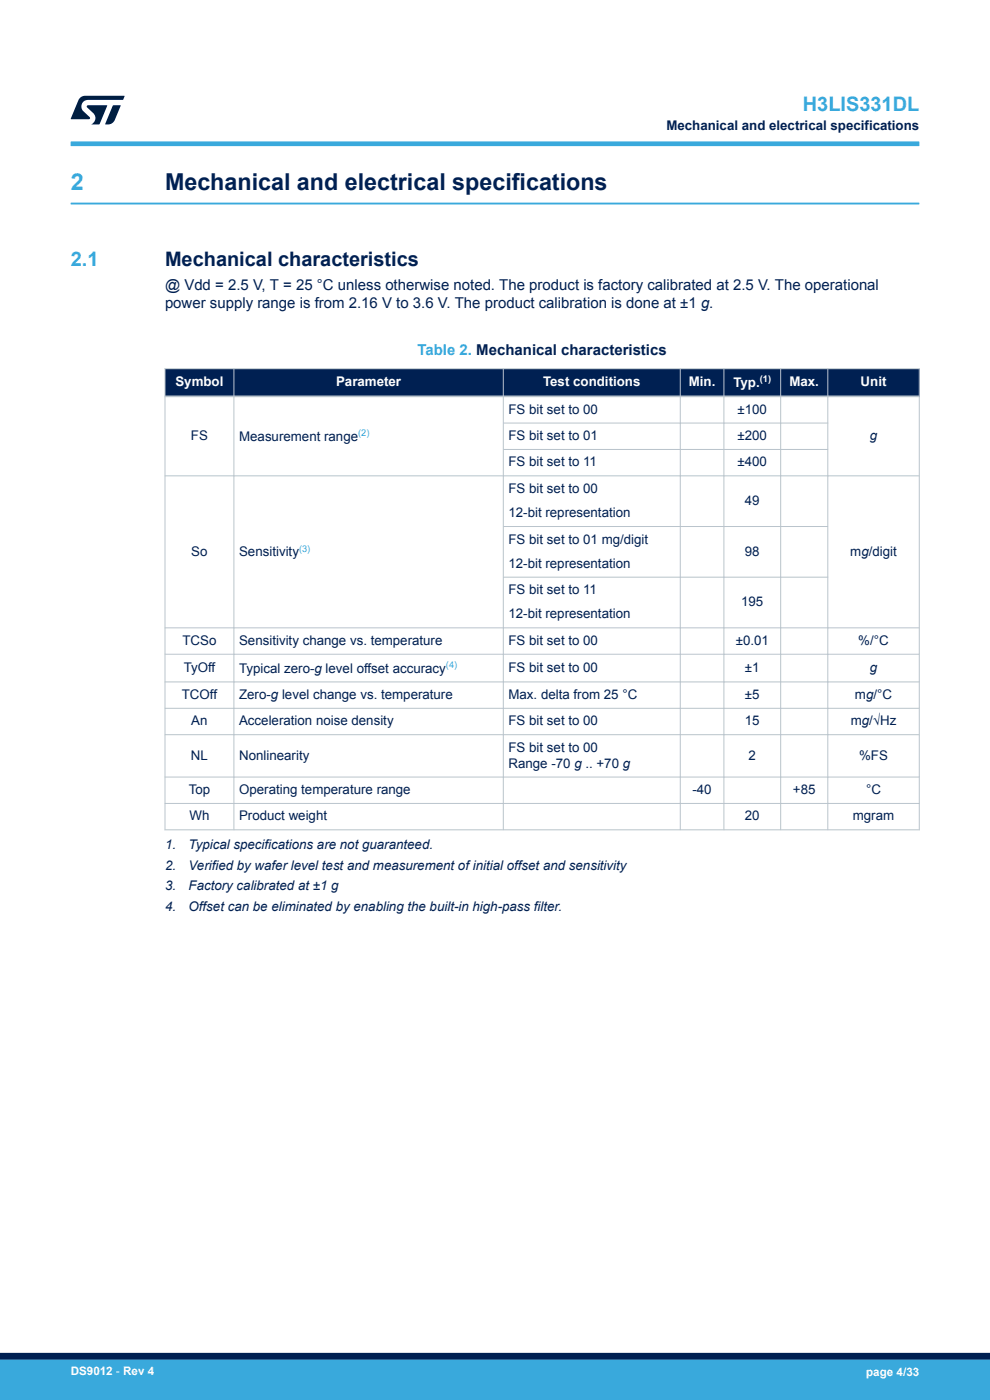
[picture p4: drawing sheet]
<svg xmlns="http://www.w3.org/2000/svg" width="210mm" height="297mm" viewBox="0 0 210 297" stroke-linecap="round" stroke-linejoin="round" font-family="sans-serif">
<defs><g id="words">
<text font-size="4.9" fill="#39a9dc" x="15" y="40.4">2</text>
<text font-size="4.9" fill="#002052" x="35" y="40.4">Mechanical and electrical specifications</text>
<g font-size="4.2" fill="#39a9dc">
<text x="170.3" y="23.5">H3LIS331DL</text>
<text x="15" y="56.4">2.1</text>
</g>
<text font-size="4.2" fill="#002052" x="35" y="56.4">Mechanical characteristics</text>
<g font-size="3.2" fill="#002052">
<text x="35" y="61.5">@ Vdd = 2.5 V, T = 25 °C unless otherwise noted. The product is factory calibrated at 2.5 V. The operational</text>
<text x="35" y="65.3">power supply range is from 2.16 V to 3.6 V. The product calibration is done at ±1 g.</text>
</g>
<text font-size="3.2" fill="#39a9dc" x="88.6" y="75.2">Table 2. Mechanical characteristics</text>
<g font-size="2.8" fill="#002052">
<text x="141.4" y="27.5">Mechanical and electrical specifications</text>
<text x="107.9" y="87.8">FS bit set to 00</text>
<text x="156.4" y="87.8">±100</text>
<text x="40.5" y="93.4">FS</text>
<text x="50.7" y="93.5">Measurement range</text>
<text x="107.9" y="93.4">FS bit set to 01</text>
<text x="156.4" y="93.4">±200</text>
<text x="184.5" y="93.4">g</text>
<text x="107.9" y="99">FS bit set to 11</text>
<text x="156.4" y="99">±400</text>
<text x="107.9" y="104.6">FS bit set to 00</text>
<text x="158" y="107.1">49</text>
<text x="107.9" y="109.7">12-bit representation</text>
<text x="40.6" y="117.9">So</text>
<text x="50.7" y="118">Sensitivity</text>
<text x="107.9" y="115.3">FS bit set to 01 mg/digit</text>
<text x="158" y="117.9">98</text>
<text x="180.4" y="117.9">mg/digit</text>
<text x="107.9" y="120.5">12-bit representation</text>
<text x="107.9" y="126.1">FS bit set to 11</text>
<text x="107.9" y="131.2">12-bit representation</text>
<text x="157.2" y="128.6">195</text>
<text x="38.7" y="136.8">TCSo</text>
<text x="50.7" y="136.8">Sensitivity change vs. temperature</text>
<text x="107.9" y="136.8">FS bit set to 00</text>
<text x="156.1" y="136.8">±0.01</text>
<text x="182.1" y="136.8">%/°C</text>
<text x="39" y="142.5">TyOff</text>
<text x="50.7" y="142.7">Typical zero-g level offset accuracy</text>
<text x="107.9" y="142.5">FS bit set to 00</text>
<text x="158" y="142.5">±1</text>
<text x="184.5" y="142.5">g</text>
<text x="38.6" y="148.3">TCOff</text>
<text x="50.7" y="148.3">Zero-g level change vs. temperature</text>
<text x="107.9" y="148.3">Max. delta from 25 °C</text>
<text x="158" y="148.3">±5</text>
<text x="181.4" y="148.3">mg/°C</text>
<text x="40.6" y="153.9">An</text>
<text x="50.7" y="153.9">Acceleration noise density</text>
<text x="107.9" y="153.9">FS bit set to 00</text>
<text x="158" y="153.9">15</text>
<text x="180.4" y="153.9">mg/√Hz</text>
<text x="40.5" y="161.2">NL</text>
<text x="50.7" y="161.2">Nonlinearity</text>
<text x="107.9" y="159.5">FS bit set to 00</text>
<text x="158.8" y="161.2">2</text>
<text x="182.2" y="161.2">%FS</text>
<text x="107.9" y="162.9">Range -70 g .. +70 g</text>
<text x="40" y="168.5">Top</text>
<text x="50.7" y="168.5">Operating temperature range</text>
<text x="146.9" y="168.5">-40</text>
<text x="168.2" y="168.5">+85</text>
<text x="183.7" y="168.5">°C</text>
<text x="40.2" y="174.1">Wh</text>
<text x="50.7" y="174.1">Product weight</text>
<text x="158" y="174.1">20</text>
<text x="180.9" y="174.1">mgram</text>
<text x="35" y="180.1">1.</text>
<text x="35" y="184.5">2.</text>
<text x="40" y="180.1">Typical specifications are not guaranteed.</text>
<text x="40" y="184.5">Verified by wafer level test and measurement of initial offset and sensitivity</text>
<text x="35" y="188.9">3.</text>
<text x="40" y="188.9">Factory calibrated at ±1 g</text>
<text x="35" y="193.3">4.</text>
<text x="40" y="193.3">Offset can be eliminated by enabling the built-in high-pass filter.</text>
</g>
<g font-size="2.8" fill="#fff">
<text x="37.2" y="81.9">Symbol</text>
<text x="71.3" y="81.9">Parameter</text>
<text x="115.2" y="81.9">Test conditions</text>
<text x="146.1" y="81.9">Min.</text>
<text x="155.6" y="82">Typ.</text>
<text x="167.5" y="81.9">Max.</text>
<text x="182.6" y="81.9">Unit</text>
</g>
<g font-size="2.5" fill="#fff">
<text x="15" y="291.6">DS9012 - Rev 4</text>
<text x="183.7" y="291.9">page 4/33</text>
</g>
<text font-size="2" fill="#fff" x="161.2" y="81.1">(1)</text>
<g font-size="2" fill="#39a9dc">
<text x="76" y="92.6">(2)</text>
<text x="63.4" y="117.1">(3)</text>
<text x="94.6" y="141.7">(4)</text>
</g>
</g></defs>
<path d="M15 43.2h180" fill="none" stroke="#39a9dc" stroke-width=".4"/>
<g fill="#002052">
<path d="M35 78.2h160v5.9h-160z" fill-rule="evenodd"/>
<path d="M35 78.2h160v5.9h-160z" fill-rule="evenodd"/>
</g>
<g fill="none" stroke="#b9c4ca" stroke-width=".21">
<path d="M34.9 78.2h160.2M35 78.1v98M49.6 78.1v98M106.8 78.1v98M144.3 78.1v98M153.6 78.1v98M165.6 78.1v98M175.6 78.1v98M195 78.1v98M106.8 89.8h68.9M106.8 95.3h68.9M34.9 100.9h160.2"/>
<path d="M106.8 111.7h68.9M34.9 133.2h160.2M34.9 138.8h160.2M106.8 122.4h68.9M34.9 144.7h160.2M34.9 150.3h160.2M34.9 155.9h160.2M34.9 164.8h160.2M34.9 170.4h160.2M34.9 176h160.2"/>
</g>
<path d="M34.9 84.1h160.2" fill="none" stroke="#b9c4ca" stroke-width=".35"/>
<path d="M15 30.5h180" fill="none" stroke="#39a9dc" stroke-width="1"/>
<g fill="#001e41">
<path d="M17.1 20.7l.9-.4 8.4 .1-.3 .8h-7.4a1.4 1.4 0 0 0-1.3 .8 1.4 1.4 0 0 0 .2 1.5l1.4 1.3v.4l-4 .1 1.6-4.1z"/>
<path d="M24 22.4h1.6l-1.3 3.1a1.54 1.54 0 0 1-1.4 .9l-.6-.1z"/>
<path d="M18.5 22.4h4.2l-1.6 4h-1.7a1.48 1.48 0 0 0 .4-2.4l-1.3-1.2z"/>
</g>
<g fill="#39a9dc">
<path d="M0 288.4h210v8.6h-210z" fill-rule="evenodd"/>
<path d="M-.1 288.4h210.2v4.4h-210.2z" fill-rule="evenodd"/>
</g>
<path d="M0 287.7h210" fill="none" stroke="#002052" stroke-width="1.4"/>
<use href="#words"/>
</svg>
